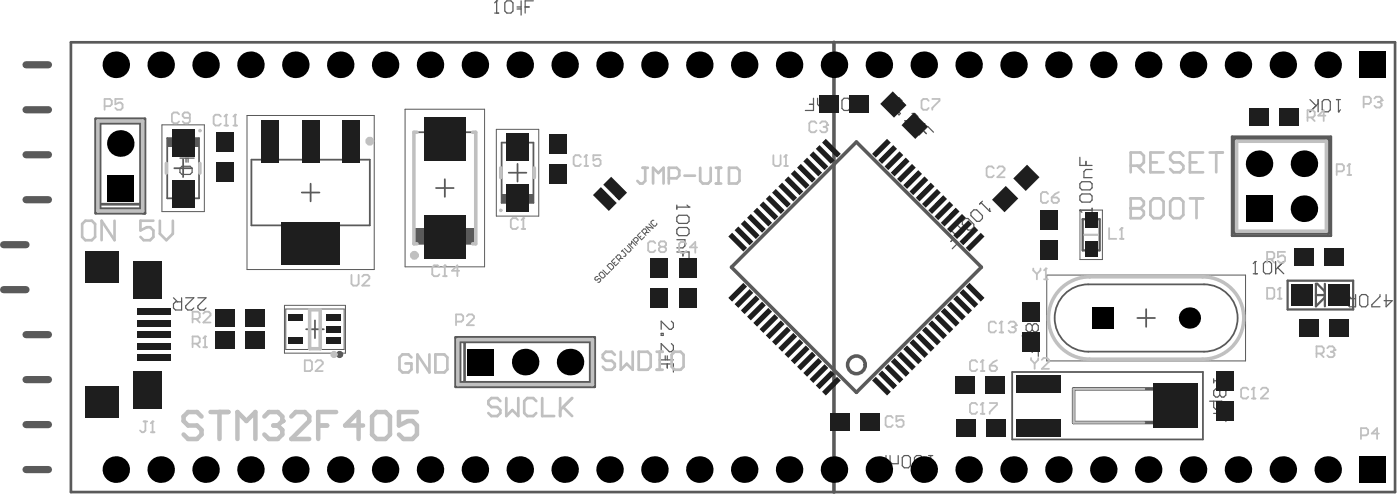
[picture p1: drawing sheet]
<svg xmlns="http://www.w3.org/2000/svg" width="264mm" height="93mm" viewBox="0 0 264 93" stroke-linecap="round" stroke-linejoin="round" font-family="sans-serif">
<path d="M18 22.3h9.3v17.8h-9.3zM18.8 23.2h7.6v16.1h-7.6zM18.8 38.4h7.6M231.9 25.7h18.6v18.6h-18.6zM232.3 26.1h17.8v17.8h-17.8zM85.8 63.5h26.1v9.3h-26.1zM86.6 64.3h24.5v7.6h-24.5zM87.4 64.3v7.6" fill="none" stroke="#5a5a5a" stroke-width=".51"/>
<g fill="none" stroke="#5a5a5a" stroke-width=".33">
<path d="M31.5 26h6v11.3h-6zM32.8 31.6h3.3M34.5 30v3.3M47.3 30h22.3v12.4h-22.3zM56.8 36.2h3.3M58.5 34.5v3.4M77.9 24.9h11.7v21h-11.7zM82.1 35.4h3.3M83.7 33.7v3.3M94.4 26.8h6v11.4h-6zM95.8 32.5h3.3M97.4 30.8v3.4"/>
<path d="M204.8 53.5h21.8M205.1 52.1h21.3M214.1 59.8h3.3M215.7 58.2v3.3M57.6 61.9h3.3M59.3 60.3v3.3M190.5 70h35.9v12.7h-35.9zM204.8 66.1h21.8M205.1 67.6h21.3"/>
</g>
<path d="M30.5 23.5h8v16.3h-8zM46.5 21.7h23.9v29h-23.9zM76.2 20.5h15v29.7h-15zM93.4 24.3h8v16.4h-8zM203.3 39.5h4.2v9.3h-4.2zM53.5 57.4h11.5v9h-11.5zM53.8 58.1h11v7.6h-11zM197 51.7h37.5v16.2h-37.5z" fill="none" stroke="#5a5a5a" stroke-width=".19"/>
<path d="M203.8 41.2h3.2v5.9h-3.2zM242.4 52.8h12.3v5.4h-12.3zM249.4 54.8l-1.5-1.4h-.2v4.2l1.7-1.7M249.4 53.4v4.2M249.4 55.4l-1.7 .1" fill="none" stroke="#5a5a5a" stroke-width=".42"/>
<path d="M161.2 26.7l23.5 23.6-23.5 23.5-23.5-23.5zM202.1 73.2h19.9v6.3h-19.9z" fill="none" stroke="#5a5a5a" stroke-width=".67"/>
<g fill="#5a5a5a">
<path d="M77.9 43h11.7v2.9h-11.7z" fill-rule="evenodd"/>
<path d="M31.5 26h6v1.5h-6z" fill-rule="evenodd"/>
<path d="M94.4 36.6h6v1.6h-6z" fill-rule="evenodd"/>
</g>
<circle cx="63.9" cy="66.7" r=".25" fill="none" stroke="#5a5a5a" stroke-width=".83"/>
<circle cx="161.2" cy="68.6" r="1.66" fill="none" stroke="#5a5a5a" stroke-width=".67"/>
<path d="M204.8 53.5a6.3 6.3 0 0 0-6.3 6.3 6.3 6.3 0 0 0 6.3 6.3M205.1 52.1a7.7 7.7 0 0 0-7.7 7.7 7.7 7.7 0 0 0 7.7 7.8M226.4 52.1a7.7 7.7 0 0 1 7.7 7.7 7.7 7.7 0 0 1-7.7 7.8M226.6 53.5a6.3 6.3 0 0 1 6.4 6.3 6.3 6.3 0 0 1-6.4 6.3" fill="none" stroke="#5a5a5a" stroke-width=".33"/>
<path d="M4.9 12.2h4.2M4.9 37.6h4.2M4.9 29.1h4.2M4.9 20.6h4.2M.7 46h4.2M.7 54.5h4.2M4.9 79.9h4.2M4.9 71.4h4.2M4.9 62.9h4.2M4.9 88.3h4.2" fill="none" stroke="#5a5a5a" stroke-width="1.4"/>
<path d="M157 8v84.6" fill="none" stroke="#5a5a5a" stroke-width=".68"/>
<g fill="none" stroke="#5a5a5a" stroke-width=".23">
<path d="M93.1 2.5h.8M93.5 .2h.1M93.5 .2v2.3M93.5 .2l-.4 .3M95.4 .2h.8l.4 .3v1.6l-.4 .4h-.8l-.4-.4v-1.6zM97.3 1.3h.8M97.3 1.7h.8M98.1 .2v2.6M98.9 1.3h.7M100.4 .2h-1.5v2.3M152.4 19.6h.7M153.1 18.5v2.3h-1.5"/>
<path d="M153.9 18.5v1.1l.4 .4h1.1v-1.5M156.6 18.5h.7l.4 .4v1.5l-.4 .4h-.7l-.4-.4v-1.5zM158.9 18.5h.7l.4 .4v1.5l-.4 .4h-.7l-.4-.4v-1.5zM161.2 18.5h.7M161.6 18.5v2.3M168.7 18.4h.5l.6 .5v.5l-.3 .3h-2.2l1.1 1.1M246.6 18.7l1.1 1.2M248.1 18.7v2.3M248.1 19.5l-1.5 1.5M249.3 18.7h.7l.4 .4v1.5l-.4 .4h-.7l-.4-.4v-1.5zM251.6 18.7h.7M251.9 18.7v2.3"/>
<path d="M33.9 34.3h.1M33.9 34.3h2.3M33.9 34.3l.4 .4M33.9 27.4v1.6h2.3M33.9 29.7h2.6M34.3 31.3h1.5l.4 .4v.7l-.4 .4h-1.5l-.4-.4v-.7zM35 28.2v.8M35 29.7v.8M35.4 29.7v.8M36.2 34v.7M127.4 38.6v.7M127.4 39h2.3"/>
<path d="M129.3 38.6l.4 .4M129.7 39h.1M161.6 20.8h.1M161.9 20.4l-.3 .4M169.2 21.1l.3 .2-.3 .3-.3-.3zM171.7 21.3h.5l.5 .6v.5l-.2 .3h-2.2l1.1 1.1M172.5 23.8l.5 .5M172.7 23.5l.6 .6M173.8 24.6l.6 .5M174.1 23.2l-1.9 1.9M175.7 24.9l-1.1-1.1-1.6 1.6M183.3 39.5h.5l1.1 1.1v.5l-.5 .5h-.6l-1-1v-.6z"/>
<path d="M184.7 38.1l1.6 1.6M184.9 37.8l-.5 .6M186.3 39.7h.1M186.3 39.2v.5M203.3 39.6h.1M203.3 39.6h2.3M203.3 39.6l.3 .3M203.3 29.6v1.5h2.3M203.6 34.2h1.6l.4 .4v.7l-.4 .4h-1.6l-.3-.4v-.7zM203.6 36.5h1.6l.4 .4v.7l-.4 .4h-1.6l-.3-.4v-.7zM204.4 30.4v.7M205.6 39.2v.7"/>
<path d="M205.6 31.9h-1.2l-.4 .4v1.1h1.6M251.9 21h.1M252.3 20.6l-.4 .4M32.7 56l.7 .8M34.2 56v2.3h-1.2l-.3-.4v-.7l.3-.4h1.2M35 56h1.5l-1.5 1.5v.4l.3 .4h.8l.4-.4M37.2 56h1.6l-1.6 1.5v.4l.4 .4h.8l.4-.4M127.4 47.4h2.3v1.5M127.4 45.1h1.5v1.1l-.4 .4h-1.1M127.8 40.5h1.5l.4 .4v.7l-.4 .4h-1.5l-.4-.4v-.7zM127.8 42.8h1.5l.4 .4v.7l-.4 .4h-1.5l-.4-.4v-.7zM128.5 47.4v.8"/>
<path d="M178.7 44.1l1.6 1.6-1.1 1.1M179.5 44.9l-.5 .5M180.3 42.5l1.1 1-.8 .9h-.5l-.9-.9M181.7 41.1h.5l1.1 1.1v.5l-.5 .6h-.6l-1.1-1.1v-.6zM193.1 59v.7M193.1 59.4h2.3M195.1 59l.3 .4M195.4 59.4h.1M235.9 51.5h.8M236.3 49.2h.1M236.3 49.2v2.3M236.3 49.2l-.4 .4"/>
<path d="M238.2 49.2h.8l.3 .4v1.5l-.3 .4h-.8l-.4-.4v-1.5zM240.1 49.2v2.3M240.5 50.3l1.1 1.2M241.6 49.2l-1.5 1.5M253.6 55.4l.8 .8M255.2 55.4v2.3h-1.2l-.4-.4v-.7l.4-.4h1.2M256.3 55.4h.8l.4 .4v1.5l-.4 .4h-.8l-.4-.4v-1.5zM259.8 55.4v.4l-1.6 1.5v.4h1.6M260.9 55.4v2.3l1.2-1.1h-1.6M124.1 67.7h2.7M124.5 62.7h.3v.4h-.3zM124.5 68.5h2.3v1.5"/>
<path d="M125.2 66.9v.8M125.6 66.9v.8M125.6 68.5v.7M126.4 60.4l.4 .4v.8l-.4 .3h-.4l-1.5-1.5v1.5M126.4 64.6l.4 .4v.8l-.4 .4h-.4l-1.5-1.6v1.6M192.4 63.2h2.3v1.1l-.4 .4h-.8l-.4-.4v-1.1M193.1 65.5h2.3v1.5M194.3 61.3l-.4-.4h-.4l-.4 .4v.7l.4 .4h.4l.4-.4M194.3 61.3l.4-.4h.4l.3 .4v.7l-.3 .4h-.4l-.4-.4M194.3 61.3v.7M194.3 65.5v.8M227.7 75.5h2.3v1.1l-.4 .4h-.8l-.3-.4v-1.1"/>
<path d="M228.5 71.2v.8M228.5 71.6h2.2M228.5 77.8h2.2v1.5M229.6 73.5l-.4-.3h-.4l-.3 .3v.8l.3 .4h.4l.4-.4M229.6 73.5l.4-.3h.4l.3 .3v.8l-.3 .4h-.4l-.4-.4M229.6 73.5v.8M229.6 77.8v.7M230.4 71.2l.3 .4M230.7 71.6h.1M166 86.8h.8M166.8 85.7v2.3h-1.6M167.5 85.7v1.1l.4 .4h1.2v-1.5"/>
<path d="M170.2 85.7h.8l.4 .4v1.5l-.4 .4h-.8l-.4-.4v-1.5zM172.5 85.7h.8l.4 .4v1.5l-.4 .4h-.8l-.4-.4v-1.5zM174.8 85.7h.8M175.2 88h.1M175.2 85.7v2.3M175.6 87.6l-.4 .4"/>
</g>
<g fill="none" stroke="#5a5a5a" stroke-width=".19">
<path d="M112.5 52h-.2l-.3 .3 .1 .4h.3l.3-.3 .4 .2v.2l-.3 .3h-.3M113.1 51.2h.2l.6 .5v.3l-.3 .3h-.3l-.5-.6v-.2zM113.5 50.8l.8 .8 .5-.5M114.7 49.6h.3l.5 .5v.3l-.4 .4-.8-.8zM115.6 48.6l-.5 .6 .8 .8 .5-.6M115.8 49.3l-.3 .3M116.4 48.9l.5-.4v-.3l-.3-.3h-.3l-.4 .5 .8 .8M116.7 48.6h.6M117.1 47.1l.7 .7v.3l-.4 .1M117.3 47l-.3 .3M118.1 46.2l.6 .7v.2l-.2 .3h-.3l-.7-.7M119.7 45.6l.4-.4v-.2l-.3-.3h-.2l-.4 .4 .8 .8"/>
<path d="M119.7 46.2l-.8-.8v.5h-.6l.9 .8M120.5 43.7l-.5 .6 .8 .8 .5-.5M120.6 44.4l-.2 .3M121.3 44l.4-.4v-.3l-.2-.2h-.3l-.4 .4 .8 .8M121.6 43.7h.5M122.1 42.1l.8 .8-1.3-.2 .8 .8M123.1 41.4h-.3l-.3 .3v.3l.6 .5h.3l.2-.2v-.3"/>
</g>
<path d="M13.3 8h249.3v84.6h-249.3z" fill="none" stroke="#5a5a5a" stroke-width=".51"/>
<path d="M18.4 22.8h8.5v16.9h-8.5zM31.3 30.7v1.9M37.6 30.7v1.9M78.5 24.9h-.6v21h.6M89 24.9h.6v21h-.6M94.3 31.6v1.8M100.6 31.6v1.8M232.8 26.6h16.9v16.9h-16.9zM58.3 58.3h2v7.3h-2zM205.1 52.1h21.3M86.2 63.9h25.3v8.4h-25.3zM205.1 67.6h21.3" fill="none" stroke="#c0c0c0" stroke-width=".67"/>
<path d="M215.4 73.2h-13.3v6.3h13.3" fill="none" stroke="#c0c0c0" stroke-width=".33"/>
<path d="M204.1 44.2h2.6" fill="none" stroke="#c0c0c0" stroke-width=".42"/>
<path d="M36.2 64.6h1.1l.3-.3v-.7l-.3-.3h-1.1v2M36.9 64.6l.7 .7M38.3 65.3h.6M38.6 63.3v2" fill="none" stroke="#c0c0c0" stroke-width=".34"/>
<circle cx="38.6" cy="63.3" r=".17" fill="#c0c0c0"/>
<path d="M145.6 29.2v1.7l.3 .3h.7l.3-.3v-1.7M147.6 31.2h.7M147.9 29.2v2M36.2 60h1.1l.3-.4v-.6l-.3-.4h-1.1v2.1M36.9 60l.7 .7M38.3 59l.3-.4h.7l.3 .4v.3l-1.3 1.4h1.3M38.6 63.3l-.3 .3" fill="none" stroke="#c0c0c0" stroke-width=".34"/>
<circle cx="147.9" cy="29.2" r=".17" fill="#c0c0c0"/>
<path d="M147.9 29.2l-.3 .3M153.7 23.2l-.4-.4h-.6l-.4 .4v1.3l.4 .4h.6l.4-.4M154.4 23.2l.3-.4h.7l.3 .4v.3" fill="none" stroke="#c0c0c0" stroke-width=".34"/>
<circle cx="155.7" cy="23.5" r=".17" fill="#c0c0c0"/>
<path d="M155 23.9h.4M155.4 23.9l.3 .3v.3l-.3 .4h-.7l-.3-.4M155.7 23.5l-.3 .4M187.1 31.6l-.4-.3h-.7l-.3 .3v1.4l.3 .3h.7l.4-.3M187.7 31.6l.4-.3h.6l.4 .3v.4l-1.4 1.3h1.4M194.5 50.5v.4l.7 .6M195.2 51.5v1M195.8 50.5v.4l-.6 .6M196.5 52.5h.7M196.9 50.5v2M168.1 78.6l-.4-.3h-.7l-.3 .3v1.4l.3 .3h.7l.4-.3M170.1 78.3h-1.4v1l.7-.4h.3l.4 .4v.7l-.4 .3h-.6l-.4-.3" fill="none" stroke="#c0c0c0" stroke-width=".34"/>
<circle cx="196.9" cy="50.5" r=".17" fill="#c0c0c0"/>
<path d="M196.9 50.5l-.4 .4M247.8 66.5h1l.4-.3v-.7l-.4-.4h-1v2.1M248.5 66.5l.7 .7M249.8 65.5l.4-.4h.7l.3 .4v.3" fill="none" stroke="#c0c0c0" stroke-width=".34"/>
<circle cx="251.2" cy="65.8" r=".17" fill="#c0c0c0"/>
<path d="M174.8 19l-.3-.4h-.7l-.3 .4v1.3l.3 .3h.7l.3-.3M175.5 18.6h1.3v.4l-1.3 1.3v.3M238.5 54.2h1l.4 .3v1.3l-.4 .4h-1zM240.5 56.2h.7M240.9 54.2v2M57.4 67.8h1l.3 .3v1.4l-.3 .3h-1zM59.4 68.1l.3-.3h.7l.3 .3v.3l-1.3 1.4h1.3M250.5 66.2h.4M250.9 66.2l.3 .3v.3l-.3 .4h-.7l-.4-.4M251.2 65.8l-.3 .4" fill="none" stroke="#c0c0c0" stroke-width=".34"/>
<circle cx="240.9" cy="54.2" r=".17" fill="#c0c0c0"/>
<path d="M33.7 21.5l-.3-.3h-.7l-.3 .3v1.3l.3 .4h.7l.3-.4M35.7 22.2h-1l-.3-.4v-.3l.3-.3h.7l.3 .3v1.3l-.3 .4h-.7l-.3-.4M41.6 21.9l-.4-.3h-.6l-.4 .3v1.4l.4 .3h.6l.4-.3M42.2 23.6h.7M42.6 21.6v2M246.1 22.1h1l.4-.4v-.6l-.4-.4h-1v2.1M246.8 22.1l.7 .7M249.5 21.7h-1.4l1.1-1v2.1M238.5 48.7h1l.4-.3v-.7l-.4-.3h-1v2M239.2 48.7l.7 .7M240.9 54.2l-.4 .3M241.9 47.4h-1.4v1l.7-.3h.4l.3 .3v.7l-.3 .3h-.7l-.4-.3" fill="none" stroke="#c0c0c0" stroke-width=".34"/>
<circle cx="42.6" cy="21.6" r=".17" fill="#c0c0c0"/>
<path d="M42.6 21.6l-.4 .3M43.9 23.6h.7M44.3 21.6v2" fill="none" stroke="#c0c0c0" stroke-width=".34"/>
<circle cx="44.3" cy="21.6" r=".17" fill="#c0c0c0"/>
<path d="M44.3 21.6l-.4 .3M66.2 51.7v1.7l.3 .3h.7l.3-.3v-1.7M68.2 52l.3-.3h.7l.3 .3v.4l-1.3 1.3h1.3M82.7 50.3l-.3-.4h-.7l-.3 .4v1.3l.3 .3h.7l.3-.3M83.4 51.9h.7M83.7 49.9v2" fill="none" stroke="#c0c0c0" stroke-width=".34"/>
<circle cx="83.7" cy="49.9" r=".17" fill="#c0c0c0"/>
<path d="M109.3 29.5l-.3-.3h-.7l-.3 .3v1.4l.3 .3h.7l.3-.3M110 31.2h.7M110.3 29.2v2M83.7 49.9l-.3 .4M86.4 50.9h-1.3l1-1v2" fill="none" stroke="#c0c0c0" stroke-width=".34"/>
<circle cx="110.3" cy="29.2" r=".17" fill="#c0c0c0"/>
<path d="M110.3 29.2l-.3 .3M113 29.2h-1.3v1l.7-.3h.3l.3 .3v.7l-.3 .3h-.7l-.3-.3M183.9 76.1l-.3-.3h-.7l-.3 .3v1.4l.3 .3h.7l.3-.3M184.6 77.8h.7M184.9 75.8v2" fill="none" stroke="#c0c0c0" stroke-width=".34"/>
<circle cx="184.9" cy="75.8" r=".17" fill="#c0c0c0"/>
<path d="M197.3 36.5l-.4-.4h-.6l-.4 .4v1.3l.4 .4h.6l.4-.4M198 37.1h1l.3 .4v.3l-.3 .4h-.7l-.3-.4zM199.3 36.1l-.7 .4-.6 .6M208.8 42.9v2h1.3M210.8 44.9h.7M211.1 42.9v2M184.9 75.8l-.3 .3M186.3 75.8h1.4v.3l-1.4 1.4v.3" fill="none" stroke="#c0c0c0" stroke-width=".34"/>
<circle cx="211.1" cy="42.9" r=".17" fill="#c0c0c0"/>
<path d="M251.6 32.2h1l.4-.3v-.7l-.4-.3h-1v2M253.6 32.9h.7M254 30.9v2M211.1 42.9l-.3 .3" fill="none" stroke="#c0c0c0" stroke-width=".34"/>
<path d="M212.8 31.2h1.9l.6-.7v-1.2l-.6-.6h-1.9v3.7M214.1 31.2l1.2 1.2M216.5 30.5h1.3M219 28.7h-2.5v3.7h2.5M222.7 29.3l-.6-.6h-1.2l-.6 .6v.6l.6 .6h1.2l.6 .7v.6l-.6 .6h-1.2l-.6-.6M224 30.5h1.2M226.5 28.7h-2.5v3.7h2.5M227.7 28.7h2.5M228.9 28.7v3.7" fill="none" stroke="#c0c0c0" stroke-width=".51"/>
<circle cx="254" cy="30.9" r=".17" fill="#c0c0c0"/>
<path d="M256.7 19.5h1l.3-.3v-.7l-.3-.3h-1v2M258.7 18.5l.3-.3h.7l.4 .3v.4M254 30.9l-.4 .3" fill="none" stroke="#c0c0c0" stroke-width=".34"/>
<circle cx="260.1" cy="18.9" r=".17" fill="#c0c0c0"/>
<path d="M259.4 19.2h.3M259.7 19.2l.4 .3v.4l-.4 .3h-.7l-.3-.3M260.1 18.9l-.4 .3M27 79.3h.7M27.4 79.3v1.7l-.4 .3h-.3l-.3-.3M28.7 79.3v2M28.4 81.3h.7" fill="none" stroke="#c0c0c0" stroke-width=".34"/>
<circle cx="28.7" cy="79.3" r=".17" fill="#c0c0c0"/>
<path d="M19.7 20h1l.3-.4v-.6l-.3-.4h-1v2M23.1 18.6h-1.4v1l.7-.3h.3l.4 .3v.7l-.4 .3h-.6l-.4-.3M87.9 59.5l.3-.4h.7l.3 .4v.3l-1.3 1.4h1.3M97.5 41.4l-.3-.4h-.7l-.4 .4v1.3l.4 .4h.7l.3-.4M98.2 43.1h.7M98.5 41v2.1M28.7 79.3l-.3 .3M85.8 60.5h1.1l.3-.3v-.7l-.3-.4h-1.1v2.1" fill="none" stroke="#c0c0c0" stroke-width=".34"/>
<path d="M77.4 67.2l-.5-.5h-1.1l-.6 .5v2.3l.6 .6h1.1l.5-.6v-1.1h-1.1M80.8 66.7v3.4l-2.2-3.4v3.4M82 66.7h1.6l.6 .5v2.3l-.6 .6h-1.6z" fill="none" stroke="#c0c0c0" stroke-width=".51"/>
<circle cx="98.5" cy="41" r=".17" fill="#c0c0c0"/>
<g fill="none" stroke="#c0c0c0" stroke-width=".34">
<path d="M98.5 41l-.3 .4M123.4 45.7l-.4-.3h-.7l-.3 .3v1.4l.3 .3h.7l.4-.3M124.4 46.4l-.4-.3v-.4l.4-.3h.6l.4 .3v.4l-.4 .3M124.4 46.4l-.4 .4v.3l.4 .3h.6l.4-.3v-.3l-.4-.4M124.4 46.4h.6M129.2 45.9l-.4-.4h-.6l-.4 .4v1.3l.4 .4h.6l.4-.4M131.2 46.5h-1.3l1-1v2.1M183.9 68.1l-.3-.3h-.7l-.3 .3v1.4l.3 .3h.7l.3-.3M184.6 69.8h.7M184.9 67.8v2M194.1 67.3v.4l.6 .7M194.7 68.4v1"/>
<path d="M195.4 67.3v.4l-.7 .7M196.1 67.7l.3-.4h.7l.4 .4v.3l-1.4 1.4h1.4"/>
</g>
<circle cx="184.9" cy="67.8" r=".17" fill="#c0c0c0"/>
<path d="M184.9 67.8l-.3 .3M186.3 68.8h1l.4 .3v.4l-.4 .3h-.7l-.3-.3zM187.5 60.8l-.4-.3h-.6l-.4 .3v1.4l.4 .3h.6l.4-.3M187.7 67.8l-.7 .3-.7 .7M188.2 62.5h.6M188.5 60.5v2" fill="none" stroke="#c0c0c0" stroke-width=".34"/>
<circle cx="188.5" cy="60.5" r=".17" fill="#c0c0c0"/>
<path d="M188.5 60.5l-.3 .3M189.8 60.8l.4-.3h.7l.3 .3v.4" fill="none" stroke="#c0c0c0" stroke-width=".34"/>
<circle cx="191.2" cy="61.2" r=".17" fill="#c0c0c0"/>
<path d="M190.5 61.5h.4M190.9 61.5l.3 .3v.4l-.3 .3h-.7l-.4-.3M191.2 61.2l-.3 .3" fill="none" stroke="#c0c0c0" stroke-width=".34"/>
<path d="M212.8 37.3v3.7h1.9l.6-.6v-.6l-.6-.6h-1.9" fill="none" stroke="#c0c0c0" stroke-width=".51"/>
<circle cx="212.8" cy="39.2" r=".25" fill="#c0c0c0"/>
<g fill="none" stroke="#c0c0c0" stroke-width=".51">
<path d="M121 31.6h.9M121.5 31.6v2.4l-.5 .5h-.5l-.5-.5M122.9 34.5v-2.9l1 .9 1-.9v2.9M125.9 33.5h1.5l.5-.5v-.9l-.5-.5h-1.5v2.9M128.8 33h2M131.8 31.6v2.4l.5 .5h1l.5-.5v-2.4M134.8 31.6h.9M134.8 34.5h.9M135.2 31.6v2.9M137.2 31.6h1.5l.5 .5v1.9l-.5 .5h-1.5zM212.8 37.3h1.9l.6 .6v.7l-.6 .6h-1.9M217.2 37.3h1.2l.6 .6v2.5l-.6 .6h-1.2l-.7-.6v-2.5z"/>
<path d="M220.9 37.3h1.2l.6 .6v2.5l-.6 .6h-1.2l-.6-.6v-2.5zM224 37.3h2.5M225.2 37.3v3.7M115.7 66.7l-.5-.5h-1.2l-.5 .5v.6l.5 .6h1.2l.5 .5v.6l-.5 .5h-1.2l-.5-.5M116.8 66.2v3.3l1.2-1.1 1.1 1.1v-3.3M120.2 66.2h1.7l.6 .5v2.3l-.6 .5h-1.7zM123.6 66.2h1.1M123.6 69.5h1.1M124.2 66.2v3.3M127 66.2h1.1l.6 .5v2.3l-.6 .5h-1.1l-.6-.5v-2.3z"/>
</g>
<path d="M235 73.3l-.4-.4h-.6l-.4 .4v1.3l.4 .4h.6l.4-.4M235.6 75h.7M236 72.9v2.1M256.2 81.9h1l.3-.3v-.7l-.3-.4h-1v2.1M259.6 81.6h-1.4l1-1.1v2.1" fill="none" stroke="#c0c0c0" stroke-width=".34"/>
<path d="M15.5 42.1l.6-.6h1.2l.6 .6v2.5l-.6 .6h-1.2l-.6-.6zM21.6 41.5v3.7l-2.5-3.7v3.7M28.9 41.5h-2.5v1.9l1.3-.7h.6l.6 .7v1.2l-.6 .6h-1.3l-.6-.6M30.1 41.5v2.5l1.2 1.2 1.2-1.2v-2.5" fill="none" stroke="#c0c0c0" stroke-width=".5"/>
<circle cx="236" cy="72.9" r=".17" fill="#c0c0c0"/>
<path d="M236 72.9l-.4 .4M237.3 73.3l.4-.4h.6l.4 .4v.3l-1.4 1.4h1.4" fill="none" stroke="#c0c0c0" stroke-width=".34"/>
<path d="M37.9 78.3l-.8-.8h-1.7l-.8 .8v.9l.8 .8h1.7l.8 .9v.8l-.8 .9h-1.7l-.8-.9M39.6 77.5h3.4M41.3 77.5v5.1M49.8 78.3l.8-.8h1.7l.8 .8v.9M44.7 82.6v-5.1l1.7 1.7 1.7-1.7v5.1" fill="none" stroke="#c0c0c0" stroke-width=".85"/>
<circle cx="53.1" cy="79.2" r=".42" fill="#c0c0c0"/>
<path d="M53.1 79.2l-.8 .8M54.8 78.3l.9-.8h1.7l.8 .8v.9l-3.4 3.4h3.4M63.3 77.5h-3.4v5.1M70.9 77.5h1.7l.8 .8v3.4l-.8 .9h-1.7l-.9-.9v-3.4zM78.5 77.5h-3.4v2.5l1.7-.8h.8l.9 .8v1.7l-.9 .9h-1.7l-.8-.9M51.4 80h.9M52.3 80l.8 .9v.8l-.8 .9h-1.7l-.8-.9M59.9 80h1.7M68.3 80h-3.3l2.5-2.5v5.1" fill="none" stroke="#c0c0c0" stroke-width=".85"/>
<path d="M94.2 75.4l-.6-.5h-1.1l-.6 .5v.6l.6 .6h1.1l.6 .5v.6l-.6 .6h-1.1l-.6-.6M95.3 74.9v3.4l1.1-1.2 1.2 1.2v-3.4M100.9 75.4l-.5-.5h-1.2l-.5 .5v2.3l.5 .6h1.2l.5-.6M102.1 74.9v3.4h2.2M105.4 74.9v3.4M106 76.6l1.7 1.7M107.7 74.9l-2.3 2.2" fill="none" stroke="#c0c0c0" stroke-width=".51"/>
<g fill="none" stroke="#c0c0c0" stroke-width=".33">
<circle cx="37.6" cy="24.6" r=".17"/>
<circle cx="94.3" cy="39.6" r=".17"/>
</g>
<g fill="none" stroke="#c0c0c0" stroke-width=".83">
<circle cx="69.6" cy="26.6" r=".42"/>
<circle cx="78" cy="48" r=".42"/>
<circle cx="62.9" cy="66.7" r=".25"/>
</g>
<path d="M205.1 52.1a7.7 7.7 0 0 0-7.7 7.7 7.7 7.7 0 0 0 7.7 7.8M226.4 52.1a7.7 7.7 0 0 1 7.7 7.7 7.7 7.7 0 0 1-7.7 7.8" fill="none" stroke="#c0c0c0" stroke-width=".67"/>
<g fill="#000">
<circle cx="21.8" cy="12.2" r="2.5"/>
<circle cx="30.2" cy="12.2" r="2.5"/>
<circle cx="38.7" cy="12.2" r="2.5"/>
<circle cx="47.1" cy="12.2" r="2.5"/>
<circle cx="55.6" cy="12.2" r="2.5"/>
<circle cx="64" cy="12.2" r="2.5"/>
<circle cx="72.5" cy="12.2" r="2.5"/>
<circle cx="80.9" cy="12.2" r="2.5"/>
<circle cx="89.4" cy="12.2" r="2.5"/>
<circle cx="97.8" cy="12.2" r="2.5"/>
<circle cx="106.3" cy="12.2" r="2.5"/>
<circle cx="114.7" cy="12.2" r="2.5"/>
<circle cx="123.2" cy="12.2" r="2.5"/>
<circle cx="131.6" cy="12.2" r="2.5"/>
<circle cx="140.1" cy="12.2" r="2.5"/>
<circle cx="148.5" cy="12.2" r="2.5"/>
<circle cx="157" cy="12.2" r="2.5"/>
<circle cx="165.4" cy="12.2" r="2.5"/>
<circle cx="173.9" cy="12.2" r="2.5"/>
<circle cx="182.3" cy="12.2" r="2.5"/>
<circle cx="190.8" cy="12.2" r="2.5"/>
<circle cx="199.2" cy="12.2" r="2.5"/>
<circle cx="207.7" cy="12.2" r="2.5"/>
<circle cx="216.1" cy="12.2" r="2.5"/>
<circle cx="224.6" cy="12.2" r="2.5"/>
<circle cx="233" cy="12.2" r="2.5"/>
<circle cx="241.5" cy="12.2" r="2.5"/>
<circle cx="249.9" cy="12.2" r="2.5"/>
<circle cx="22.6" cy="27" r="2.5"/>
<circle cx="237" cy="30.8" r="2.5"/>
<circle cx="245.4" cy="39.3" r="2.5"/>
<circle cx="245.4" cy="30.8" r="2.5"/>
<circle cx="223.9" cy="59.8" r="2"/>
<circle cx="98.9" cy="68.1" r="2.5"/>
<circle cx="107.3" cy="68.1" r="2.5"/>
<circle cx="21.8" cy="88.3" r="2.5"/>
<circle cx="30.2" cy="88.3" r="2.5"/>
<circle cx="38.7" cy="88.3" r="2.5"/>
<circle cx="47.1" cy="88.3" r="2.5"/>
<circle cx="55.6" cy="88.3" r="2.5"/>
<circle cx="64" cy="88.3" r="2.5"/>
<circle cx="72.5" cy="88.3" r="2.5"/>
<circle cx="80.9" cy="88.3" r="2.5"/>
<circle cx="89.4" cy="88.3" r="2.5"/>
<circle cx="97.8" cy="88.3" r="2.5"/>
<circle cx="106.3" cy="88.3" r="2.5"/>
<circle cx="114.7" cy="88.3" r="2.5"/>
<circle cx="123.2" cy="88.3" r="2.5"/>
<circle cx="131.6" cy="88.3" r="2.5"/>
<circle cx="140.1" cy="88.3" r="2.5"/>
<circle cx="148.5" cy="88.3" r="2.5"/>
<circle cx="157" cy="88.3" r="2.5"/>
<circle cx="165.4" cy="88.3" r="2.5"/>
<circle cx="173.9" cy="88.3" r="2.5"/>
<circle cx="182.3" cy="88.3" r="2.5"/>
<circle cx="190.8" cy="88.3" r="2.5"/>
<circle cx="199.2" cy="88.3" r="2.5"/>
<circle cx="207.7" cy="88.3" r="2.5"/>
<circle cx="216.1" cy="88.3" r="2.5"/>
<circle cx="224.6" cy="88.3" r="2.5"/>
<circle cx="233" cy="88.3" r="2.5"/>
<circle cx="241.5" cy="88.3" r="2.5"/>
<circle cx="249.9" cy="88.3" r="2.5"/>
</g>
<g fill="#000">
<path d="M255.9 9.7h5v5h-5z" fill-rule="evenodd"/>
<path d="M20.1 33h5v5h-5z" fill-rule="evenodd"/>
<path d="M234.5 36.8h5v5h-5z" fill-rule="evenodd"/>
<path d="M205.6 57.8h4v4h-4z" fill-rule="evenodd"/>
<path d="M87.9 65.6h5v5h-5z" fill-rule="evenodd"/>
<path d="M255.9 85.8h5v5h-5z" fill-rule="evenodd"/>
</g>
<g fill="#1e1e1e">
<path d="M142.3 55.6l.7 .7-2.8 2.8-.8-.7z" fill-rule="evenodd"/>
<path d="M139 42.6l2.8 2.8-.7 .7-2.8-2.8z" fill-rule="evenodd"/>
<path d="M146 35.5l2.9 2.9-.7 .7-2.9-2.9z" fill-rule="evenodd"/>
<path d="M144.9 36.7l2.8 2.8-.7 .7-2.8-2.8z" fill-rule="evenodd"/>
<path d="M155.2 68.5l.7 .7-2.8 2.8-.7-.7z" fill-rule="evenodd"/>
<path d="M153.1 28.5l2.8 2.8-.7 .7-2.8-2.8z" fill-rule="evenodd"/>
<path d="M151.9 29.6l2.8 2.9-.7 .7-2.8-2.8z" fill-rule="evenodd"/>
<path d="M166 69.7l2.9 2.8-.8 .7-2.8-2.8z" fill-rule="evenodd"/>
<path d="M173.1 62.6l2.8 2.8-.7 .8-2.8-2.9z" fill-rule="evenodd"/>
<path d="M171.9 63.8l2.8 2.8-.7 .7-2.8-2.8z" fill-rule="evenodd"/>
<path d="M179.9 70.7h3.6v3.3h-3.6z" fill-rule="evenodd"/>
<path d="M180.1 55.6l2.9 2.8-.7 .7-2.9-2.8z" fill-rule="evenodd"/>
<path d="M179 56.7l2.8 2.9-.7 .7-2.8-2.9z" fill-rule="evenodd"/>
<path d="M185.5 70.7h3.7v3.3h-3.7z" fill-rule="evenodd"/>
<path d="M192.3 62.5h3.4v3.7h-3.4z" fill-rule="evenodd"/>
<path d="M192.3 56.8h3.4v3.7h-3.4z" fill-rule="evenodd"/>
<path d="M103.4 31h3.3v3.6h-3.3z" fill-rule="evenodd"/>
<path d="M103.4 25.3h3.3v3.7h-3.3z" fill-rule="evenodd"/>
<path d="M141.1 54.4l.7 .7-2.8 2.8-.7-.7z" fill-rule="evenodd"/>
<path d="M140.2 41.4l2.8 2.9-.7 .7-2.9-2.9z" fill-rule="evenodd"/>
<path d="M148.2 61.4l.7 .8-2.9 2.8-.7-.7z" fill-rule="evenodd"/>
<path d="M147 60.3l.7 .7-2.8 2.8-.7-.7z" fill-rule="evenodd"/>
<path d="M154 67.3l.7 .7-2.8 2.9-.7-.7z" fill-rule="evenodd"/>
<path d="M168.1 27.3l.8 .7-2.9 2.8-.7-.7z" fill-rule="evenodd"/>
<path d="M175.2 34.4l.7 .7-2.8 2.8-.7-.7z" fill-rule="evenodd"/>
<path d="M174 33.2l.7 .7-2.8 2.8-.7-.7z" fill-rule="evenodd"/>
<path d="M180 78.8h3.6v3.3h-3.6z" fill-rule="evenodd"/>
<path d="M181.1 40.2l.7 .8-2.8 2.8-.7-.7z" fill-rule="evenodd"/>
<path d="M182.3 41.4l.7 .7-2.9 2.9-.7-.7z" fill-rule="evenodd"/>
<path d="M185.6 78.8h3.7v3.3h-3.7z" fill-rule="evenodd"/>
<path d="M240.8 20.3h3.6v3.3h-3.6z" fill-rule="evenodd"/>
<path d="M56.8 22.6h3.3v8h-3.3z" fill-rule="evenodd"/>
<path d="M64.5 22.6h3.3v8h-3.3z" fill-rule="evenodd"/>
<path d="M25.8 62.4h6.3v1.1h-6.3z" fill-rule="evenodd"/>
<path d="M25.8 64.5h6.3v1.2h-6.3z" fill-rule="evenodd"/>
<path d="M40.5 62.4h3.6v3.3h-3.6z" fill-rule="evenodd"/>
<path d="M25.8 58h6.3v1.2h-6.3z" fill-rule="evenodd"/>
<path d="M54.4 63.5h2.6v1.2h-2.6z" fill-rule="evenodd"/>
<path d="M61.5 63.5h2.7v1.2h-2.7z" fill-rule="evenodd"/>
<path d="M46.1 62.4h3.7v3.3h-3.7z" fill-rule="evenodd"/>
<path d="M54.4 59.2h2.6v1.2h-2.6z" fill-rule="evenodd"/>
<path d="M61.5 59.2h2.7v1.2h-2.7z" fill-rule="evenodd"/>
<path d="M122.4 48.6h3.3v3.6h-3.3z" fill-rule="evenodd"/>
<path d="M113.1 35.2l3 3-1.5 1.5-3-3z" fill-rule="evenodd"/>
<path d="M150.5 63.8l.7 .7-2.8 2.8-.7-.7z" fill-rule="evenodd"/>
<path d="M149.3 62.6l.7 .7-2.8 2.9-.7-.8z" fill-rule="evenodd"/>
<path d="M143.4 56.7l.8 .7-2.9 2.9-.7-.7z" fill-rule="evenodd"/>
<path d="M127.9 48.6h3.3v3.6h-3.3z" fill-rule="evenodd"/>
<path d="M162 77.7h3.6v3.3h-3.6z" fill-rule="evenodd"/>
<path d="M156.3 77.7h3.7v3.3h-3.7z" fill-rule="evenodd"/>
<path d="M167.2 68.5l2.8 2.8-.7 .7-2.8-2.8z" fill-rule="evenodd"/>
<path d="M177.6 36.7l.7 .7-2.9 2.8-.7-.7z" fill-rule="evenodd"/>
<path d="M176.4 35.5l.7 .7-2.8 2.9-.7-.7z" fill-rule="evenodd"/>
<path d="M170.5 29.6l.7 .8-2.8 2.8-.7-.7z" fill-rule="evenodd"/>
<path d="M169.3 28.5l.7 .7-2.8 2.8-.7-.7z" fill-rule="evenodd"/>
<path d="M172 21.2l2.6 2.6-2.3 2.3-2.6-2.6z" fill-rule="evenodd"/>
<path d="M191.3 70.5h8.3v3.3h-8.3z" fill-rule="evenodd"/>
<path d="M189.3 35l2.4 2.3-2.6 2.6-2.4-2.3z" fill-rule="evenodd"/>
<path d="M228.9 75.5h3.3v3.6h-3.3z" fill-rule="evenodd"/>
<path d="M228.9 69.8h3.3v3.7h-3.3z" fill-rule="evenodd"/>
<path d="M25.8 60.2h6.3v1.2h-6.3z" fill-rule="evenodd"/>
<path d="M25.8 66.7h6.3v1.2h-6.3z" fill-rule="evenodd"/>
<path d="M25.1 69.8h5.3v7h-5.3z" fill-rule="evenodd"/>
<path d="M40.5 58.2h3.6v3.3h-3.6z" fill-rule="evenodd"/>
<path d="M32.4 33.9h4.2v5.2h-4.2z" fill-rule="evenodd"/>
<path d="M40.7 24.9h3.3v3.6h-3.3z" fill-rule="evenodd"/>
<path d="M40.7 30.5h3.3v3.7h-3.3z" fill-rule="evenodd"/>
<path d="M61.5 61.3h2.7v1.2h-2.7z" fill-rule="evenodd"/>
<path d="M46.1 58.2h3.7v3.3h-3.7z" fill-rule="evenodd"/>
<path d="M53 41.9h11v8h-11z" fill-rule="evenodd"/>
<path d="M79.8 40.4h7.8v8.2h-7.8z" fill-rule="evenodd"/>
<path d="M122.4 54.2h3.3v3.7h-3.3z" fill-rule="evenodd"/>
<path d="M115 33.3l3 2.9-1.5 1.5-2.9-3z" fill-rule="evenodd"/>
<path d="M139.9 53.2l.7 .7-2.8 2.8-.7-.7z" fill-rule="evenodd"/>
<path d="M151.7 65l.7 .7-2.8 2.8-.7-.7z" fill-rule="evenodd"/>
<path d="M144.6 57.9l.7 .7-2.8 2.8-.7-.7z" fill-rule="evenodd"/>
<path d="M145.8 59.1l.7 .7-2.8 2.8-.7-.7z" fill-rule="evenodd"/>
<path d="M127.9 54.2h3.3v3.7h-3.3z" fill-rule="evenodd"/>
<path d="M149.6 32l2.8 2.8-.7 .7-2.8-2.8z" fill-rule="evenodd"/>
<path d="M148.4 33.2l2.8 2.8-.7 .7-2.8-2.8z" fill-rule="evenodd"/>
<path d="M147.2 34.4l2.8 2.8-.7 .7-2.8-2.8z" fill-rule="evenodd"/>
<path d="M143.7 37.9l2.8 2.8-.7 .7-2.8-2.8z" fill-rule="evenodd"/>
<path d="M142.5 39.1l2.8 2.8-.7 .7-2.8-2.8z" fill-rule="evenodd"/>
<path d="M141.3 40.2l2.9 2.9-.8 .7-2.8-2.8z" fill-rule="evenodd"/>
<path d="M137.8 43.8l2.8 2.8-.7 .7-2.8-2.8z" fill-rule="evenodd"/>
<path d="M176.6 59.1l2.8 2.8-.7 .7-2.8-2.8z" fill-rule="evenodd"/>
<path d="M175.4 60.3l2.9 2.8-.7 .7-2.9-2.8z" fill-rule="evenodd"/>
<path d="M174.3 61.4l2.8 2.9-.7 .7-2.8-2.8z" fill-rule="evenodd"/>
<path d="M170.7 65l2.9 2.8-.7 .7-2.9-2.8z" fill-rule="evenodd"/>
<path d="M169.6 66.2l2.8 2.8-.7 .7-2.8-2.8z" fill-rule="evenodd"/>
<path d="M168.4 67.3l2.8 2.9-.7 .7-2.8-2.9z" fill-rule="evenodd"/>
<path d="M164.9 70.9l2.8 2.8-.7 .7-2.9-2.8z" fill-rule="evenodd"/>
<path d="M157.6 70.9l.7 .7-2.9 2.8-.7-.7z" fill-rule="evenodd"/>
<path d="M178.7 37.9l.7 .7-2.8 2.8-.7-.7z" fill-rule="evenodd"/>
<path d="M171.7 30.8l.7 .7-2.8 2.9-.7-.7z" fill-rule="evenodd"/>
<path d="M167 26.1l.7 .7-2.8 2.8-.8-.7z" fill-rule="evenodd"/>
<path d="M172.9 32l.7 .7-2.9 2.8-.7-.7z" fill-rule="evenodd"/>
<path d="M155.4 26.1l2.9 2.8-.7 .7-2.9-2.8z" fill-rule="evenodd"/>
<path d="M168 17.2l2.6 2.6-2.3 2.3-2.6-2.6z" fill-rule="evenodd"/>
<path d="M159.9 17.9h3.7v3.3h-3.7z" fill-rule="evenodd"/>
<path d="M154.3 17.9h3.6v3.3h-3.6z" fill-rule="evenodd"/>
<path d="M191.3 78.8h8.3v3.3h-8.3z" fill-rule="evenodd"/>
<path d="M182.5 53.2l2.8 2.8-.7 .7-2.8-2.8z" fill-rule="evenodd"/>
<path d="M184.6 43.8l.7 .7-2.8 2.8-.7-.7z" fill-rule="evenodd"/>
<path d="M204.2 45.5h2.4v2.8h-2.4z" fill-rule="evenodd"/>
<path d="M204.2 40h2.4v2.8h-2.4z" fill-rule="evenodd"/>
<path d="M195.9 45.2h3.3v3.6h-3.3z" fill-rule="evenodd"/>
<path d="M195.9 39.5h3.3v3.7h-3.3z" fill-rule="evenodd"/>
<path d="M193.3 31l2.4 2.3-2.6 2.6-2.4-2.3z" fill-rule="evenodd"/>
<path d="M250.2 60.1h3.6v3.3h-3.6z" fill-rule="evenodd"/>
<path d="M244.5 60.1h3.7v3.3h-3.7z" fill-rule="evenodd"/>
<path d="M250 53.5h4v4h-4z" fill-rule="evenodd"/>
<path d="M243.1 53.5h3.9v4h-3.9z" fill-rule="evenodd"/>
<path d="M243.6 46.6h3.6v3.4h-3.6z" fill-rule="evenodd"/>
<path d="M249.2 46.6h3.7v3.4h-3.7z" fill-rule="evenodd"/>
<path d="M235.1 20.3h3.7v3.3h-3.7z" fill-rule="evenodd"/>
<path d="M25.1 49.1h5.3v7h-5.3z" fill-rule="evenodd"/>
<path d="M32.4 24.2h4.2v5.2h-4.2z" fill-rule="evenodd"/>
<path d="M49.2 22.6h3.3v8h-3.3z" fill-rule="evenodd"/>
<path d="M79.8 22.1h7.8v8.2h-7.8z" fill-rule="evenodd"/>
<path d="M217.1 72.2h8.3v8.3h-8.3z" fill-rule="evenodd"/>
<path d="M156.4 69.7l.7 .7-2.8 2.8-.7-.7z" fill-rule="evenodd"/>
<path d="M183.4 42.6l.7 .7-2.8 2.8-.7-.7z" fill-rule="evenodd"/>
<path d="M95.3 34.7h4.2v5.2h-4.2z" fill-rule="evenodd"/>
<path d="M181.3 54.4l2.8 2.8-.7 .7-2.8-2.8z" fill-rule="evenodd"/>
<path d="M177.8 57.9l2.8 2.8-.7 .7-2.8-2.8z" fill-rule="evenodd"/>
<path d="M152.9 66.2l.7 .7-2.9 2.8-.7-.7z" fill-rule="evenodd"/>
<path d="M179.9 39.1l.7 .7-2.8 2.8-.7-.7z" fill-rule="evenodd"/>
<path d="M154.3 27.3l2.8 2.8-.7 .7-2.8-2.8z" fill-rule="evenodd"/>
<path d="M150.7 30.8l2.9 2.9-.7 .7-2.9-2.9z" fill-rule="evenodd"/>
<path d="M95.3 25.1h4.2v5.1h-4.2z" fill-rule="evenodd"/>
<path d="M16.1 72.6h6.3v6h-6.3z" fill-rule="evenodd"/>
<path d="M16.1 47.3h6.3v6h-6.3z" fill-rule="evenodd"/>
</g>
</svg>
